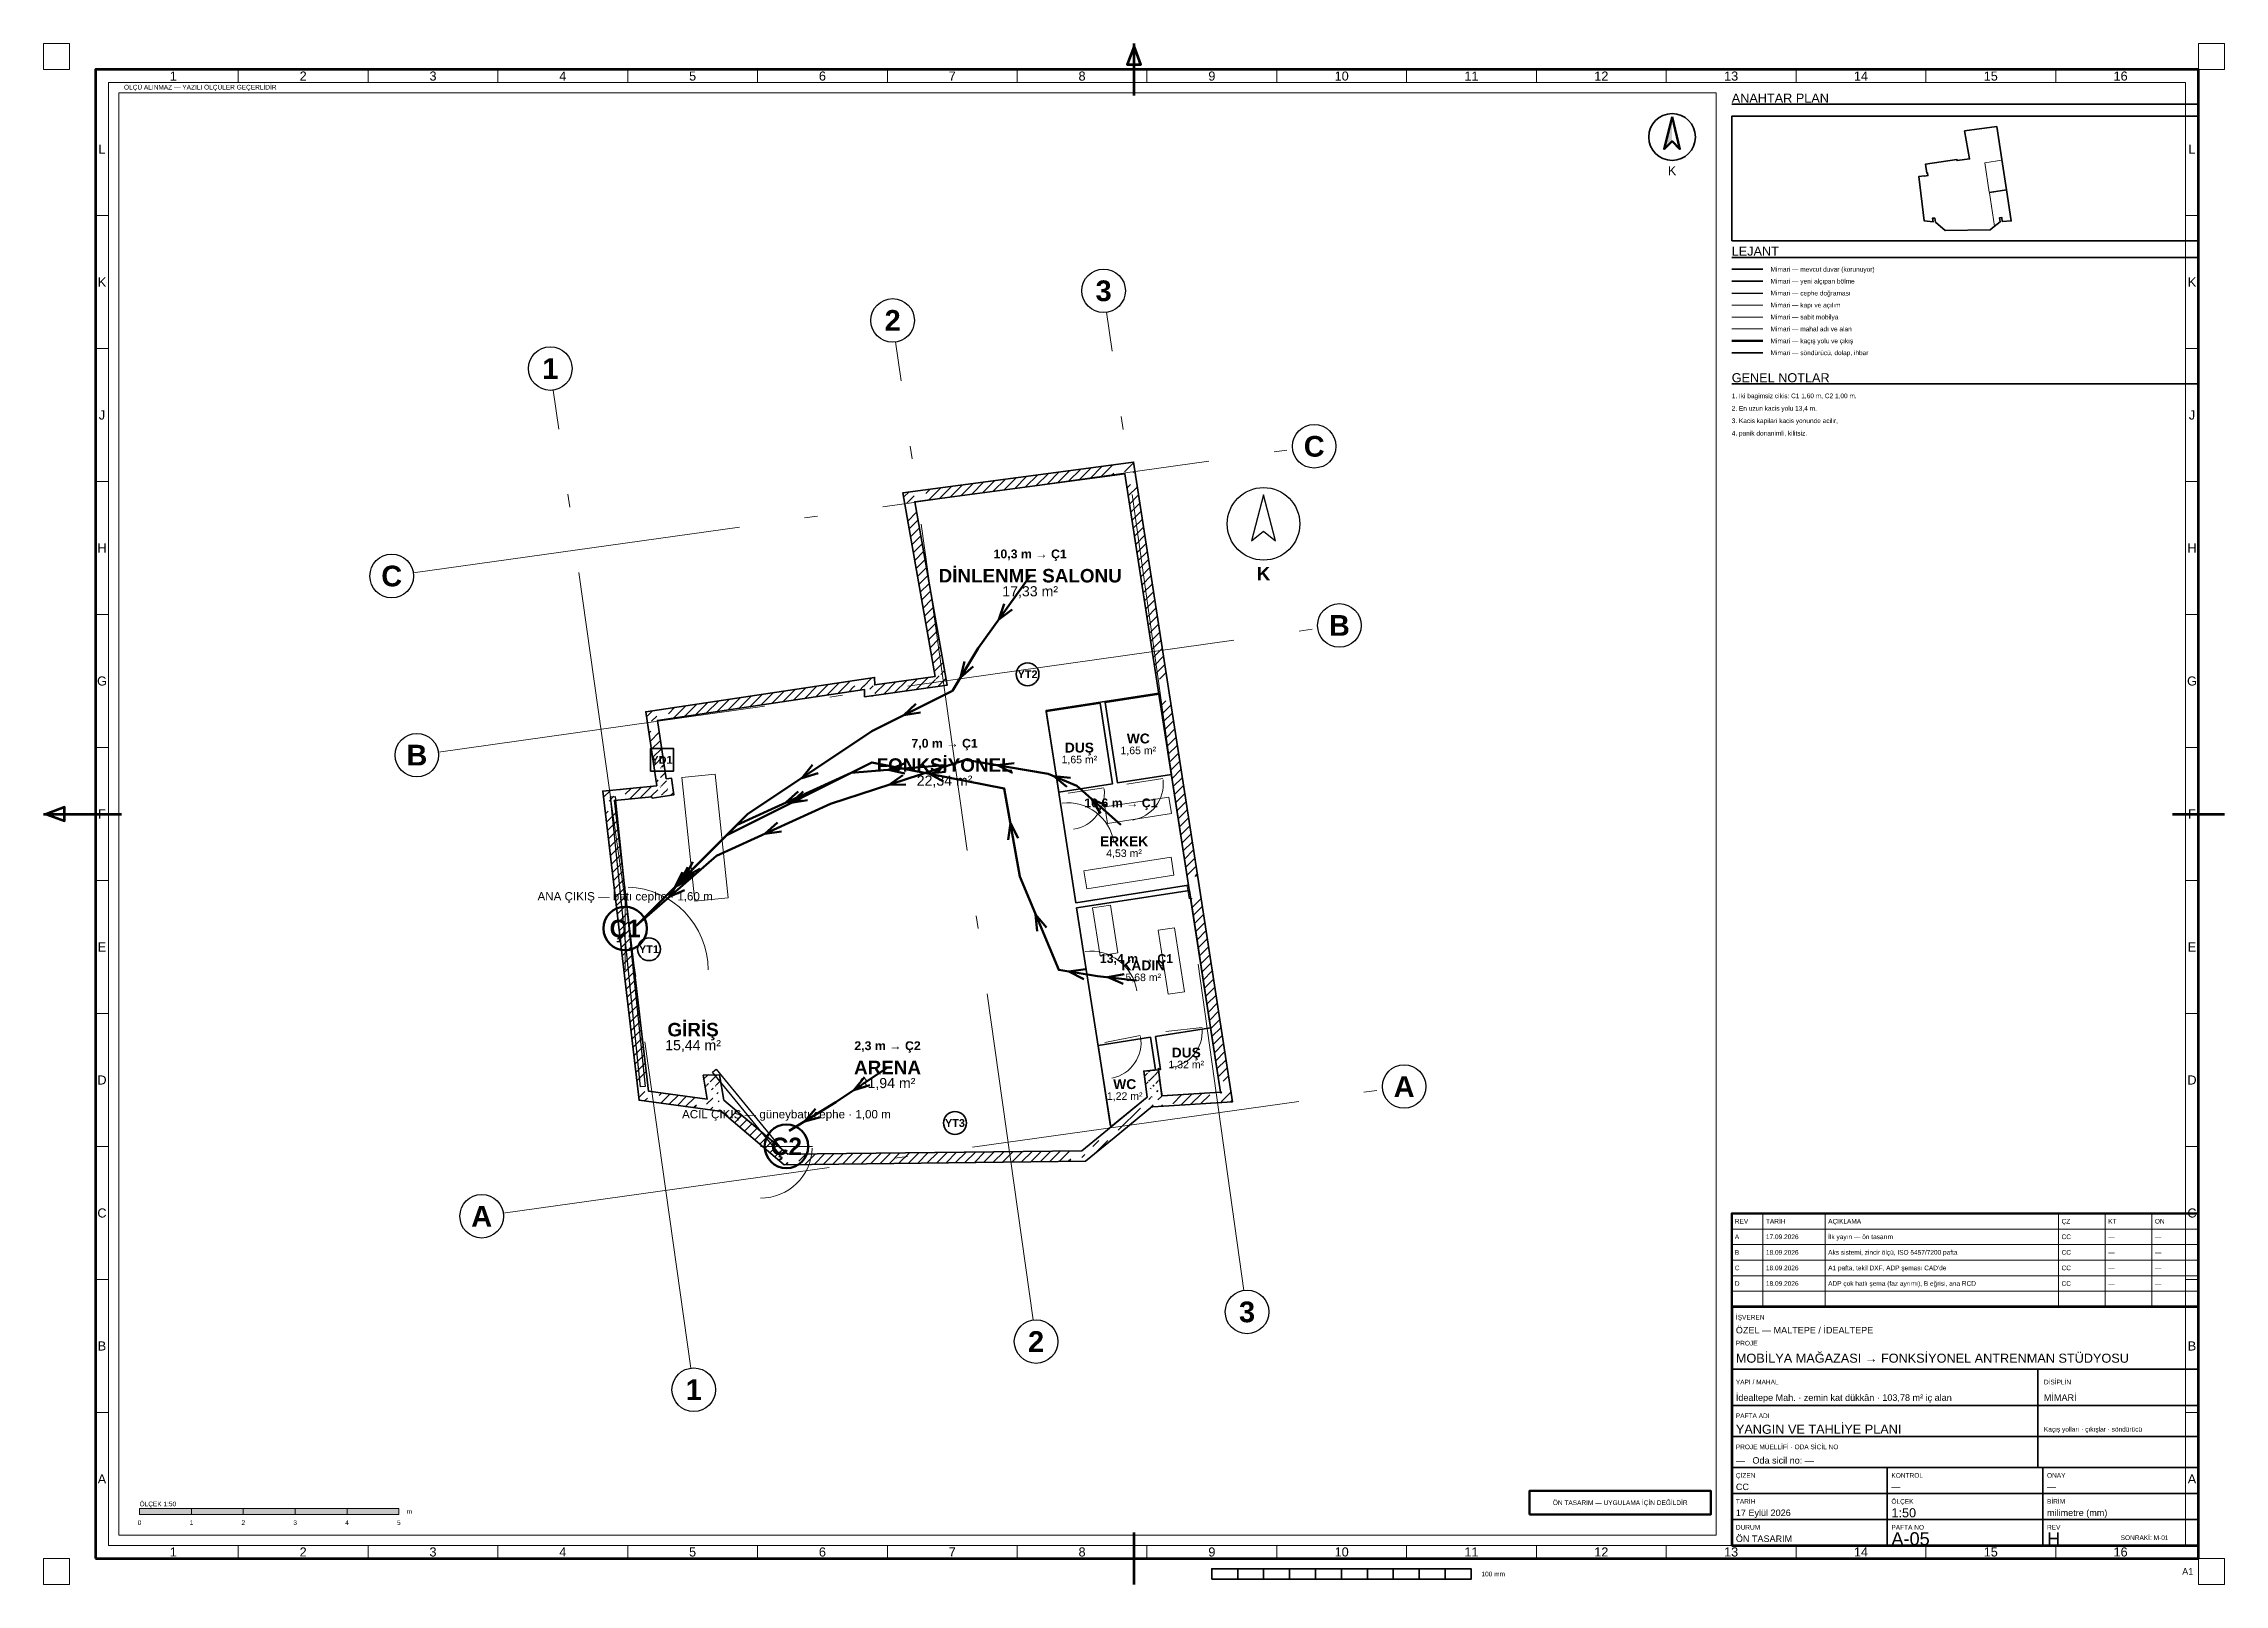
# Paper-space layout 'A-05 YANGIN VE TAHLİYE PLANI' of a CAD drawing. Header units: millimetres. Extents: x 0 to 841, y 0 to 594.
# The model-space entities are those that its viewports show. They can reach past a viewport. Long polylines and large blocks are cut down to what shows.
import ezdxf
from ezdxf.enums import TextEntityAlignment as Align

# ---------------------------------------------------------------- set-up
doc = ezdxf.new("R2010")
doc.units = ezdxf.units.MM
doc.linetypes.add('DASHDOT', pattern=[3.556, 2.54, -0.508, 0, -0.508])
for name, color, linetype, lineweight in [('A-CEPHE', 5, 'Continuous', 25), ('A-DUVAR-MEVCUT', 8, 'Continuous', 35), ('A-DUVAR-YENI', 1, 'Continuous', 35), ('A-KAPI', 8, 'Continuous', 18), ('A-MOBILYA', 9, 'Continuous', 18), ('A-YANGIN-EKIP', 1, 'Continuous', 35), ('A-YANGIN-KACIS', 3, 'Continuous', 50), ('A-YAZI', 7, 'Continuous', 13), ('G-AKS-BALON', 8, 'Continuous', 25), ('G-AKS-HAT', 8, 'DASHDOT', 18), ('G-ANTET', 7, 'Continuous', 25), ('G-CERCEVE', 7, 'Continuous', 70), ('G-KUZEY', 7, 'Continuous', 25), ('G-PAFTA-ZON', 8, 'Continuous', 13), ('G-YAZI', 7, 'Continuous', 18)]:
    doc.layers.add(name, color=color, linetype=linetype, lineweight=lineweight)
doc.layers.add('G-VIEWPORT', color=251, linetype='Continuous', lineweight=13, plot=False)
doc.styles.add('GYM', font='arial.ttf')
doc.styles.add('GYM-B', font='arialbd.ttf')

psp = doc.layouts.new('A-05 YANGIN VE TAHLİYE PLANI')

# ---------------------------------------------------------------- texts
at = {"layer": 'G-ANTET', "style": 'GYM'}
for s, height, p in [('K', 3.5, (628, 545)), ('0', 1.8, (37, 23.8)), ('1', 1.8, (57, 23.8)), ('2', 1.8, (77, 23.8)), ('3', 1.8, (97, 23.8)), ('4', 1.8, (117, 23.8)), ('5', 1.8, (137, 23.8))]:
    psp.add_text(s, height=height, dxfattribs=at).set_placement(p, align=Align.MIDDLE_CENTER)
for s, height, p in [('A', 1.8, (652.2, 134)), ('REV', 1.8, (652.2, 140)), ('TARİH', 1.8, (664.2, 140)), ('17.09.2026', 1.8, (664.2, 134)), ('AÇIKLAMA', 1.8, (688.2, 140)), ('İlk yayın — ön tasarım', 1.8, (688.2, 134)), ('ÇZ', 1.8, (778.2, 140)), ('CC', 1.8, (778.2, 134)), ('KT', 1.8, (796.2, 140)), ('ON', 1.8, (814.2, 140)), ('B', 1.8, (652.2, 128)), ('18.09.2026', 1.8, (664.2, 128)), ('Aks sistemi, zincir ölçü, ISO 5457/7200 pafta', 1.8, (688.2, 128)), ('CC', 1.8, (778.2, 128)), ('—', 1.8, (796.2, 134)), ('—', 1.8, (796.2, 128)), ('—', 1.8, (814.2, 134)), ('—', 1.8, (814.2, 128)), ('C', 1.8, (652.2, 122)), ('18.09.2026', 1.8, (664.2, 122)), ("A1 pafta, tekil DXF, ADP şeması CAD'de", 1.8, (688.2, 122)), ('CC', 1.8, (778.2, 122)), ('—', 1.8, (796.2, 122)), ('—', 1.8, (814.2, 122)), ('D', 1.8, (652.2, 116)), ('18.09.2026', 1.8, (664.2, 116)), ('ADP çok hatlı şema (faz ayrımı), B eğrisi, ana RCD', 1.8, (688.2, 116)), ('CC', 1.8, (778.2, 116)), ('—', 1.8, (796.2, 116)), ('—', 1.8, (814.2, 116)), ('İŞVEREN', 1.8, (652.6, 103)), ('ÖZEL — MALTEPE / İDEALTEPE', 2.5, (652.6, 98)), ('PROJE', 1.8, (652.6, 93)), ('MOBİLYA MAĞAZASI → FONKSİYONEL ANTRENMAN STÜDYOSU', 3.5, (652.6, 87.2)), ('YAPI / MAHAL', 1.8, (652.6, 78)), ('DİSİPLİN', 1.8, (771.4, 78)), ('İdealtepe Mah. · zemin kat dükkân · 103,78 m² iç alan', 2.5, (652.6, 72)), ('MİMARİ', 2.5, (771.4, 72)), ('YANGIN VE TAHLİYE PLANI', 3.5, (652.6, 59.8)), ('PAFTA ADI', 1.8, (652.6, 65)), ('Kaçış yolları · çıkışlar · söndürücü', 1.8, (771.4, 59.8)), ('PROJE MÜELLİFİ · ODA SİCİL NO', 1.8, (652.6, 53)), ('—   Oda sicil no: —', 2.5, (652.6, 47.8)), ('ÇİZEN', 1.8, (652.6, 42)), ('KONTROL', 1.8, (712.6, 42)), ('ONAY', 1.8, (772.6, 42)), ('CC', 2.5, (652.6, 37.6)), ('—', 2.5, (712.6, 37.6)), ('—', 2.5, (772.6, 37.6)), ('ÖLÇEK 1:50', 1.8, (37, 31)), ('m', 1.8, (140, 28.1)), ('TARİH', 1.8, (652.6, 32)), ('17 Eylül 2026', 2.5, (652.6, 27.6)), ('ÖLÇEK', 1.8, (712.6, 32)), ('1:50', 3.5, (712.6, 27.6)), ('BİRİM', 1.8, (772.6, 32)), ('milimetre (mm)', 2.5, (772.6, 27.6)), ('ÖN TASARIM', 2.5, (652.6, 17.6)), ('DURUM', 1.8, (652.6, 22)), ('A-05', 5, (712.6, 17.6)), ('PAFTA NO', 1.8, (712.6, 22)), ('REV', 1.8, (772.6, 22)), ('H', 5, (772.6, 17.6)), ('SONRAKİ: M-01', 1.8, (801, 18))]:
    psp.add_text(s, height=height, dxfattribs=at).set_placement(p, align=Align.MIDDLE_LEFT)
at = {"layer": 'G-ANTET', "color": 1, "style": 'GYM'}
psp.add_text('ÖN TASARIM — UYGULAMA İÇİN DEĞİLDİR', height=1.8, dxfattribs=at).set_placement((608, 31.5), align=Align.MIDDLE_CENTER)
at = {"layer": 'G-CERCEVE', "style": 'GYM'}
psp.add_text('100 mm', height=1.8, dxfattribs=at).set_placement((554.5, 4), align=Align.MIDDLE_LEFT)
psp.add_text('A1', height=2.5, dxfattribs=at).set_placement((829, 5), align=Align.MIDDLE_RIGHT)
at = {"layer": 'G-PAFTA-ZON', "style": 'GYM'}
for s, p in [('1', (50.03, 581.5)), ('2', (100.09, 581.5)), ('3', (150.16, 581.5)), ('4', (200.22, 581.5)), ('5', (250.28, 581.5)), ('6', (300.34, 581.5)), ('7', (350.41, 581.5)), ('8', (400.47, 581.5)), ('9', (450.53, 581.5)), ('10', (500.59, 581.5)), ('11', (550.66, 581.5)), ('12', (600.72, 581.5)), ('13', (650.78, 581.5)), ('14', (700.84, 581.5)), ('15', (750.91, 581.5)), ('16', (800.97, 581.5)), ('L', (22.5, 553.36)), ('L', (828.5, 553.36)), ('K', (22.5, 502.09)), ('K', (828.5, 502.09)), ('J', (22.5, 450.82)), ('J', (828.5, 450.82)), ('H', (22.5, 399.55)), ('H', (828.5, 399.55)), ('G', (22.5, 348.27)), ('G', (828.5, 348.27)), ('F', (22.5, 297)), ('F', (828.5, 297)), ('E', (22.5, 245.73)), ('E', (828.5, 245.73)), ('D', (22.5, 194.45)), ('D', (828.5, 194.45)), ('C', (22.5, 143.18)), ('C', (828.5, 143.18)), ('B', (22.5, 91.91)), ('B', (828.5, 91.91)), ('A', (22.5, 40.64)), ('A', (828.5, 40.64)), ('1', (50.03, 12.5)), ('2', (100.09, 12.5)), ('3', (150.16, 12.5)), ('4', (200.22, 12.5)), ('5', (250.28, 12.5)), ('6', (300.34, 12.5)), ('7', (350.41, 12.5)), ('8', (400.47, 12.5)), ('9', (450.53, 12.5)), ('10', (500.59, 12.5)), ('11', (550.66, 12.5)), ('12', (600.72, 12.5)), ('13', (650.78, 12.5)), ('14', (700.84, 12.5)), ('15', (750.91, 12.5)), ('16', (800.97, 12.5))]:
    psp.add_text(s, height=3.5, dxfattribs=at).set_placement(p, align=Align.MIDDLE_CENTER)
at = {"layer": 'G-YAZI', "style": 'GYM'}
for s, height, p in [('ÖLÇÜ ALINMAZ — YAZILI ÖLÇÜLER GEÇERLİDİR', 1.8, (31, 577.2)), ('ANAHTAR PLAN', 3.5, (651, 573)), ('LEJANT', 3.5, (651, 514)), ('Mimari — mevcut duvar (korunuyor)', 1.8, (666, 507)), ('Mimari — yeni alçıpan bölme', 1.8, (666, 502.4)), ('Mimari — cephe doğraması', 1.8, (666, 497.8)), ('Mimari — kapı ve açılım', 1.8, (666, 493.2)), ('Mimari — sabit mobilya', 1.8, (666, 488.6)), ('Mimari — mahal adı ve alan', 1.8, (666, 484)), ('Mimari — kaçış yolu ve çıkış', 1.8, (666, 479.4)), ('Mimari — söndürücü, dolap, ihbar', 1.8, (666, 474.8)), ('GENEL NOTLAR', 3.5, (651, 465.2)), ('2. En uzun kacis yolu 13,4 m.', 1.8, (651, 453.4)), ('1. Iki bagimsiz cikis: C1 1,60 m, C2 1,00 m.', 1.8, (651, 458.2)), ('3. Kacis kapilari kacis yonunde acilir,', 1.8, (651, 448.6)), ('4. panik donanimli, kilitsiz.', 1.8, (651, 443.8))]:
    psp.add_text(s, height=height, dxfattribs=at).set_placement(p, align=Align.MIDDLE_LEFT)

msp = doc.modelspace()

# ---------------------------------------------------------------- texts
at = {"layer": 'A-YANGIN-EKIP', "style": 'GYM-B'}
for s, p in [('YT2', (8000, 9200)), ('YD1', (950, 7550)), ('YT1', (700, 3900)), ('YT3', (6600, 550))]:
    msp.add_text(s, height=150, dxfattribs=at).set_placement(p, align=Align.MIDDLE_CENTER)
at = {"layer": 'A-YANGIN-KACIS'}
for s, height, style, p in [('10,3 m → Ç1', 170, 'GYM-B', (8050, 11520)), ('7,0 m → Ç1', 170, 'GYM-B', (6400, 7870)), ('10,6 m → Ç1', 170, 'GYM-B', (9800, 6720)), ('ANA ÇIKIŞ — batı cephe · 1,60 m', 160, 'GYM', (240, 4920)), ('Ç1', 336, 'GYM-B', (240, 4300)), ('13,4 m → Ç1', 170, 'GYM-B', (10100, 3720)), ('2,3 m → Ç2', 170, 'GYM-B', (5300, 2040)), ('ACİL ÇIKIŞ — güneybatı cephe · 1,00 m', 160, 'GYM', (3350, 720)), ('Ç2', 336, 'GYM-B', (3350, 100))]:
    msp.add_text(s, height=height, dxfattribs=dict(at, style=style)).set_placement(p, align=Align.MIDDLE_CENTER)
at = {"layer": 'A-YAZI'}
for s, height, style, p in [('DİNLENME SALONU', 260, 'GYM-B', (8050, 11100)), ('17,33 m²', 195, 'GYM', (8050, 10800)), ('WC', 190, 'GYM-B', (10135, 7962)), ('FONKSİYONEL', 260, 'GYM-B', (6400, 7450)), ('1,65 m²', 145, 'GYM', (8999, 7556)), ('DUŞ', 190, 'GYM-B', (8999, 7786)), ('1,65 m²', 145, 'GYM', (10135, 7732)), ('22,34 m²', 195, 'GYM', (6400, 7150)), ('ERKEK', 190, 'GYM-B', (9860, 5981)), ('4,53 m²', 145, 'GYM', (9860, 5751)), ('KADIN', 190, 'GYM-B', (10231, 3588)), ('5,68 m²', 145, 'GYM', (10231, 3358)), ('GİRİŞ', 260, 'GYM-B', (1550, 2350)), ('15,44 m²', 195, 'GYM', (1550, 2050)), ('ARENA', 260, 'GYM-B', (5300, 1620)), ('1,32 m²', 145, 'GYM', (11060, 1678)), ('DUŞ', 190, 'GYM-B', (11060, 1908)), ('31,94 m²', 195, 'GYM', (5300, 1320)), ('WC', 190, 'GYM-B', (9873, 1299)), ('1,22 m²', 145, 'GYM', (9873, 1069))]:
    msp.add_text(s, height=height, dxfattribs=dict(at, style=style)).set_placement(p, align=Align.MIDDLE_CENTER)
at = {"layer": 'G-AKS-BALON', "style": 'GYM-B'}
for s, p in [('3', (9466, 16592)), ('2', (5398, 16021)), ('1', (-1203, 15093)), ('C', (13527, 13594)), ('C', (-4261, 11094)), ('B', (14012, 10141)), ('B', (-3776, 7641)), ('A', (15261, 1253)), ('A', (-2526, -1247)), ('3', (12232, -3091)), ('2', (8164, -3663)), ('1', (1563, -4591))]:
    msp.add_text(s, height=399, dxfattribs=at).set_placement(p, align=Align.MIDDLE_CENTER)

# ---------------------------------------------------------------- blocks, each defined once
blk = doc.blocks.new('G_KUZEY')
blk.add_lwpolyline([(0, 560), (-230, -330), (0, -140), (230, -330)], close=True)
blk.add_circle((0, 0), 700)
at = {"style": 'GYM-B'}
blk.add_text('K', height=260, dxfattribs=at).set_placement((0, -960), align=Align.MIDDLE_CENTER)

# ---------------------------------------------------------------- hatches: boundary and pattern name
at = {"layer": 'A-DUVAR-MEVCUT'}
h = msp.add_hatch(dxfattribs=at)
h.set_pattern_fill('ANSI31', scale=40)
h.paths.add_polyline_path([(756, 6840), (760, 6814), (957, 6846), (953, 6872)])
h.paths.add_polyline_path([(970, 6843), (760, 6814), (756, 6840), (550, 6819), (550, 7020), (588, 7024), (970, 7024)])
h.paths.add_polyline_path([(760, 6814), (1178, 6873), (1150, 7071), (732, 7012)])
h.paths.add_polyline_path([(1149, 7083), (1178, 6873), (968, 6843), (968, 7083)])
h.paths.add_polyline_path([(1178, 6873), (1133, 7198), (935, 7171), (979, 6845)])
h.paths.add_polyline_path([(999, 7408), (1032, 7185), (1133, 7198), (1162, 6988), (923, 6988), (923, 7408)])
h.paths.add_polyline_path([(1133, 7198), (1032, 7185), (1058, 6986), (1159, 6999)])
h.paths.add_polyline_path([(1001, 7395), (1032, 7185), (1133, 7198), (1164, 6975), (822, 6975), (822, 7047), (850, 7050), (822, 7237), (822, 7395)])
h.paths.add_polyline_path([(1032, 7185), (864, 8310), (666, 8281), (834, 7155)])
h.paths.add_polyline_path([(1074, 8342), (864, 8310), (895, 8100), (693, 8100), (654, 8362), (654, 8481), (916, 8520), (1074, 8520)])
h.paths.add_polyline_path([(864, 8310), (4855, 8908), (4826, 9106), (834, 8508)])
h.paths.add_polyline_path([(4645, 9079), (4907, 9118), (5051, 9118), (5053, 8996), (5065, 8998), (5065, 8796), (4858, 8767), (4855, 8908), (4645, 8877)])
h.paths.add_polyline_path([(4855, 8908), (4858, 8767), (5058, 8772), (5055, 8912)])
h.paths.add_polyline_path([(5068, 8977), (5068, 8796), (4858, 8767), (4855, 8908), (4648, 8877), (4648, 8977)])
h.paths.add_polyline_path([(4858, 8767), (6449, 8988), (6422, 9186), (4831, 8965)])
h.paths.add_polyline_path([(6412, 9198), (6449, 8988), (6239, 8959), (6239, 9198)])
h.paths.add_polyline_path([(6449, 8988), (5826, 12526), (5629, 12492), (6252, 8954)])
h.paths.add_polyline_path([(6036, 12554), (5826, 12526), (5863, 12316), (5660, 12316), (5616, 12566), (5616, 12700), (5888, 12736), (6036, 12736)])
h.paths.add_polyline_path([(5826, 12526), (9876, 13066), (9849, 13265), (5800, 12725)])
h.paths.add_polyline_path([(9908, 12856), (9876, 13066), (9666, 13038), (9666, 13240), (9938, 13276), (10046, 13276), (10086, 13017), (10086, 12856)])
h.paths.add_polyline_path([(9876, 13066), (10521, 8898), (10719, 8928), (10073, 13097)])
h.paths.add_polyline_path([(10554, 8688), (10521, 8898), (10489, 9108), (10691, 9108), (10719, 8928), (10731, 8848), (10731, 8688)])
h.paths.add_polyline_path([(10521, 8898), (11111, 5092), (11308, 5122), (10719, 8928)])
h.paths.add_polyline_path([(11143, 4882), (11111, 5092), (11078, 5302), (11281, 5302), (11308, 5122), (11321, 5042), (11321, 4882)])
h.paths.add_polyline_path([(11111, 5092), (11722, 1144), (11920, 1174), (11308, 5122)])
h.paths.add_polyline_path([(11512, 1131), (11722, 1144), (11690, 1354), (11892, 1354), (11932, 1095), (11932, 957), (11570, 934), (11512, 934)])
h.paths.add_polyline_path([(11722, 1144), (10589, 1072), (10601, 873), (11735, 944)])
h.paths.add_polyline_path([(10379, 1282), (10562, 1282), (10589, 1072), (10799, 1086), (10799, 885), (10436, 862), (10414, 862), (10412, 877), (10394, 862), (10379, 862)])
h.paths.add_polyline_path([(10589, 1072), (10524, 1577), (10326, 1552), (10390, 1047)])
h.paths.add_polyline_path([(10314, 1367), (10314, 1558), (10524, 1577), (10551, 1367)])
h.paths.add_polyline_path([(10524, 1577), (10239, 1552), (10257, 1352), (10542, 1378)])
h.paths.add_polyline_path([(10449, 1342), (10266, 1342), (10239, 1552), (10449, 1570)])
h.paths.add_polyline_path([(10239, 1552), (10303, 1047), (10502, 1072), (10437, 1577)])
h.paths.add_polyline_path([(10093, 875), (10303, 1047), (10277, 1257), (10513, 1257), (10513, 867), (10414, 861), (10412, 877), (10363, 837), (10093, 837)])
h.paths.add_polyline_path([(10303, 1047), (9540, 421), (9667, 266), (10430, 892)])
h.paths.add_polyline_path([(9330, 248), (9540, 421), (9750, 593), (9750, 334), (9667, 266), (9600, 211), (9330, 211)])
h.paths.add_polyline_path([(9540, 421), (9046, 15), (9173, -139), (9667, 266)])
h.paths.add_polyline_path([(9256, -71), (9119, -184), (8836, -187), (8836, 13), (9046, 15), (9256, 188)])
h.paths.add_polyline_path([(9046, 15), (3378, -54), (3381, -253), (9049, -185)])
h.paths.add_polyline_path([(3588, -251), (3306, -254), (3168, -138), (3168, 124), (3378, -54), (3588, -51)])
h.paths.add_polyline_path([(3378, -54), (2142, 991), (2013, 839), (3249, -206)])
h.paths.add_polyline_path([(1932, 796), (1932, 1201), (2106, 1201), (2142, 991), (2352, 814), (2352, 781), (2080, 781), (2063, 796), (2066, 781), (2041, 781)])
h.paths.add_polyline_path([(2142, 991), (2060, 1478), (1863, 1445), (1944, 958)])
h.paths.add_polyline_path([(1850, 1268), (1850, 1474), (2060, 1478), (2095, 1268)])
h.paths.add_polyline_path([(2060, 1478), (1747, 1471), (1752, 1271), (2064, 1278)])
h.paths.add_polyline_path([(1957, 1261), (1782, 1261), (1747, 1471), (1957, 1476)])
h.paths.add_polyline_path([(1747, 1471), (1824, 1012), (2021, 1046), (1944, 1504)])
h.paths.add_polyline_path([(2034, 1222), (2034, 802), (1884, 802), (1614, 839), (1614, 1041), (1824, 1012), (1789, 1222)])
h.paths.add_polyline_path([(1824, 1012), (689, 1166), (662, 968), (1797, 814)])
h.paths.add_polyline_path([(664, 1376), (689, 1166), (899, 1138), (899, 957), (749, 957), (508, 989), (479, 1240), (479, 1376)])
h.paths.add_polyline_path([(689, 1166), (32, 6768), (-166, 6745), (490, 1143)])
h.paths.add_polyline_path([(242, 6789), (32, 6768), (57, 6558), (-144, 6558), (-178, 6842), (-178, 6948), (123, 6978), (242, 6978)])
h.paths.add_polyline_path([(32, 6768), (756, 6840), (736, 7039), (13, 6967)])
h.paths.add_polyline_path([(966, 6843), (760, 6814), (756, 6840), (546, 6819), (546, 7020), (847, 7050), (966, 7050)])

# ---------------------------------------------------------------- linework, layer by layer
at = {"layer": 'A-CEPHE'}
for points in [[(-45, 6835), (45, 6845), (625, 1255), (535, 1245)], [(3275, 29), (3205, -29), (1925, 1531), (1995, 1589)]]:
    msp.add_lwpolyline(points, close=True, dxfattribs=at)
at = {"layer": 'A-DUVAR-MEVCUT'}
for points in [[(850, 7050), (636, 8479), (5050, 9139), (5053, 8996), (6216, 9158), (5593, 12697), (10043, 13291), (10719, 8928), (11308, 5122), (11953, 958), (10414, 861), (10412, 877), (9667, 266), (9119, -184), (3306, -254), (2063, 796), (2066, 778), (508, 989), (-190, 6947)], [(756, 6840), (760, 6814), (1178, 6873), (1133, 7198), (1032, 7185), (864, 8310), (4855, 8908), (4858, 8767), (6449, 8988), (5826, 12526), (9876, 13066), (10521, 8898), (11111, 5092), (11722, 1144), (10589, 1072), (10524, 1577), (10239, 1552), (10303, 1047), (9540, 421), (9046, 15), (3378, -54), (2142, 991), (2060, 1478), (1747, 1471), (1824, 1012), (689, 1166), (32, 6768)]]:
    msp.add_lwpolyline(points, close=True, dxfattribs=at)
at = {"layer": 'A-DUVAR-YENI'}
for points in [[(8930, 4796), (11104, 5132), (10531, 8838), (8357, 8499)], [(8360, 8482), (9397, 8643), (9638, 7090), (8600, 6929)], [(10534, 8818), (10774, 7266), (9736, 7105), (9496, 8658)], [(9604, 473), (10303, 1047), (10239, 1552), (10524, 1577), (10589, 1072), (11722, 1144), (11120, 5032), (8946, 4695)], [(10303, 1047), (9634, 498), (9601, 492), (9359, 2045), (10369, 2202), (10467, 1572), (10239, 1552)], [(10559, 1306), (10524, 1577), (10519, 1598), (10541, 1580), (10566, 1584), (10467, 2217), (11530, 2383), (11722, 1144), (10595, 1073)]]:
    msp.add_lwpolyline(points, close=True, dxfattribs=at)
at = {"layer": 'A-KAPI'}
for p, q in [((9917, 7082), (10609, 7190)), ((8781, 6906), (9473, 7014)), ((8772, 5822), (8634, 6712)), ((240, 3500), (240, 5100)), ((9216, 2962), (9078, 3852)), ((9488, 2100), (10174, 2238)), ((10668, 2314), (11364, 2392)), ((2850, 100), (3850, 100))]:
    msp.add_line(p, q, dxfattribs=at)
for centre, radius, start, end in [((9917, 7082), 700, -81.2, 6.8), ((8781, 6906), 700, -81.2, 6.8), ((8772, 5822), 900, 8.8, 96.8), ((240, 3500), 1600, 0, 88), ((9216, 2962), 900, 8.8, 96.8), ((9488, 2100), 700, -78.6, 9.4), ((10668, 2314), 700, -83.6, 4.4), ((2850, 100), 1000, -90, -2)]:
    msp.add_arc(centre, radius, start, end, dxfattribs=at)
at = {"layer": 'A-MOBILYA'}
for points in [[(1978, 7277), (1331, 7209), (1582, 4823), (2229, 4891)], [(9489, 6642), (9538, 6326), (10774, 6518), (10725, 6834)], [(9088, 5412), (9142, 5066), (10822, 5326), (10768, 5672)], [(9599, 4752), (9254, 4699), (9397, 3775), (9743, 3829)], [(10836, 4315), (10520, 4266), (10713, 3031), (11029, 3080)]]:
    msp.add_lwpolyline(points, close=True, dxfattribs=at)
at = {"layer": 'A-YANGIN-EKIP'}
msp.add_lwpolyline([(730, 7330), (1170, 7330), (1170, 7770), (730, 7770)], close=True, dxfattribs=at)
for centre in [(8000, 9200), (700, 3900), (6600, 550)]:
    msp.add_circle(centre, 220, dxfattribs=at)
at = {"layer": 'A-YANGIN-KACIS'}
for p, q in [((7445, 10254), (7547, 10560)), ((7445, 10254), (7702, 10449)), ((6706, 9136), (6785, 9449)), ((6706, 9136), (6948, 9350)), ((5614, 8409), (5846, 8633)), ((5614, 8409), (5933, 8462)), ((3650, 7200), (3854, 7451)), ((3650, 7200), (3960, 7291)), ((5321, 7360), (5620, 7481)), ((5321, 7360), (5636, 7290)), ((5329, 7069), (5592, 7256)), ((6098, 7285), (6419, 7319)), ((6098, 7285), (6382, 7131)), ((7423, 7445), (7742, 7488)), ((7423, 7445), (7710, 7299)), ((8509, 7234), (8756, 7027)), ((8509, 7234), (8830, 7204)), ((3336, 6726), (3577, 6940)), ((3336, 6726), (3656, 6766)), ((3439, 6720), (3672, 6943)), ((3439, 6720), (3757, 6772)), ((5329, 7069), (5652, 7074)), ((9240, 6794), (9408, 6518)), ((9240, 6794), (9534, 6662)), ((2936, 6126), (3177, 6340)), ((7669, 6327), (7628, 6007)), ((7669, 6327), (7817, 6040)), ((2936, 6126), (3256, 6166)), ((1298, 5198), (1448, 5483)), ((1398, 5298), (1548, 5583)), ((1089, 4907), (1259, 5181)), ((1198, 5098), (1348, 5383)), ((1198, 5098), (1483, 5248)), ((1298, 5198), (1583, 5348)), ((1398, 5298), (1683, 5448)), ((1089, 4907), (1385, 5037)), ((8156, 4566), (8186, 4245)), ((8156, 4566), (8363, 4319)), ((8797, 3468), (9117, 3514)), ((8797, 3468), (9086, 3325)), ((9546, 3359), (9863, 3422)), ((9546, 3359), (9842, 3231)), ((4650, 1185), (4853, 1436)), ((4650, 1185), (4960, 1277)), ((3696, 581), (3909, 824)), ((3696, 581), (4009, 660))]:
    msp.add_line(p, q, dxfattribs=at)
for points in [[(8050, 11100), (7050, 9700), (6550, 8880), (5000, 8100), (2600, 6500), (450, 4350)], [(9800, 6300), (8950, 7050), (8400, 7280), (6800, 7550), (4200, 6700), (2000, 5700), (450, 4350)], [(10100, 3300), (9350, 3380), (8600, 3500), (7850, 5300), (7550, 7000), (5000, 7500), (2200, 6100), (450, 4350)], [(6400, 7450), (4600, 7300), (2400, 6300), (450, 4350)], [(5300, 1620), (4300, 950), (3400, 400)]]:
    msp.add_lwpolyline(points, dxfattribs=at)
for centre in [(240, 4300), (3350, 100)]:
    msp.add_circle(centre, 420, dxfattribs=at)
at = {"layer": 'G-AKS-BALON'}
for centre in [(9466, 16592), (5398, 16021), (-1203, 15093), (13527, 13594), (-4261, 11094), (14012, 10141), (-3776, 7641), (15261, 1253), (-2526, -1247), (12232, -3091), (8164, -3663), (1563, -4591)]:
    msp.add_circle(centre, 420, dxfattribs=at)
at = {"layer": 'G-AKS-HAT'}
for p, q in [((12173, -2676), (9524, 16177)), ((8106, -3247), (5456, 15605)), ((1505, -4175), (-1145, 14677)), ((-3845, 11153), (13111, 13536)), ((-3360, 7700), (13596, 10083)), ((-2111, -1189), (14845, 1194))]:
    msp.add_line(p, q, dxfattribs=at)

# ---------------------------------------------------------------- block references
at = {"layer": 'G-KUZEY'}
msp.add_blockref('G_KUZEY', (12550, 12100), dxfattribs=at)

msp.set_redraw_order([(e.dxf.handle, doc.entitydb.next_handle()) for e in msp.query("TEXT MTEXT ATTDEF DIMENSION ARC_DIMENSION")])  # texts and dimensions are drawn at this point

# ---------------------------------------------------------------- hatches: boundary and pattern name
at = {"layer": 'G-ANTET'}
for color, points in [(7, [(628, 565.74), (624.94, 553.32), (628, 556.38)]), (7, [(37, 27), (57, 27), (57, 29.2), (37, 29.2)]), (0, [(57, 27), (77, 27), (77, 29.2), (57, 29.2)]), (7, [(77, 27), (97, 27), (97, 29.2), (77, 29.2)]), (0, [(97, 27), (117, 27), (117, 29.2), (97, 29.2)]), (7, [(117, 27), (137, 27), (137, 29.2), (117, 29.2)])]:
    psp.add_hatch(color=color, dxfattribs=at).paths.add_polyline_path(points)

# ---------------------------------------------------------------- linework, layer by layer
at = {"layer": 'G-ANTET', "color": 8, "linetype": 'Continuous', "lineweight": 35}
psp.add_line((651, 507), (663, 507), dxfattribs=at)
at = {"layer": 'G-ANTET', "color": 1, "linetype": 'Continuous', "lineweight": 35}
for p, q in [((651, 502.4), (663, 502.4)), ((651, 474.8), (663, 474.8))]:
    psp.add_line(p, q, dxfattribs=at)
at = {"layer": 'G-ANTET', "color": 5, "linetype": 'Continuous', "lineweight": 25}
psp.add_line((651, 497.8), (663, 497.8), dxfattribs=at)
at = {"layer": 'G-ANTET', "color": 8, "linetype": 'Continuous', "lineweight": 18}
psp.add_line((651, 493.2), (663, 493.2), dxfattribs=at)
at = {"layer": 'G-ANTET', "color": 9, "linetype": 'Continuous', "lineweight": 18}
psp.add_line((651, 488.6), (663, 488.6), dxfattribs=at)
at = {"layer": 'G-ANTET', "color": 7, "linetype": 'Continuous', "lineweight": 13}
psp.add_line((651, 484), (663, 484), dxfattribs=at)
at = {"layer": 'G-ANTET', "color": 3, "linetype": 'Continuous', "lineweight": 50}
psp.add_line((651, 479.4), (663, 479.4), dxfattribs=at)
at = {"layer": 'G-ANTET', "lineweight": 18}
for p, q in [((663, 107), (663, 143)), ((687, 107), (687, 143)), ((777, 107), (777, 143)), ((795, 107), (795, 143)), ((813, 107), (813, 143)), ((651, 137), (831, 137)), ((651, 131), (831, 131)), ((651, 125), (831, 125)), ((651, 119), (831, 119)), ((651, 113), (831, 113)), ((651, 107), (831, 107))]:
    psp.add_line(p, q, dxfattribs=at)
at = {"layer": 'G-ANTET', "lineweight": 35}
for p, q in [((651, 83), (831, 83)), ((769, 69), (769, 83)), ((651, 69), (831, 69)), ((769, 45), (769, 69)), ((651, 57), (831, 57)), ((651, 45), (831, 45)), ((711, 15), (711, 45)), ((771, 15), (771, 45)), ((651, 35), (831, 35)), ((651, 25), (831, 25))]:
    psp.add_line(p, q, dxfattribs=at)
at = {"layer": 'G-ANTET', "lineweight": 50}
for points in [[(628, 565.74), (624.94, 553.32), (628, 556.38), (631.06, 553.32)], [(651, 107), (831, 107), (831, 143), (651, 143)]]:
    psp.add_lwpolyline(points, close=True, dxfattribs=at)
at = {"layer": 'G-ANTET', "lineweight": 35}
for points in [[(651, 518), (831, 518), (831, 566), (651, 566)], [(725.39, 543.02), (725.4, 542.94), (726.67, 543.12), (726.54, 544.11), (726.23, 544.07), (725.71, 547.5), (737.88, 549.32), (737.89, 548.89), (742.74, 549.57), (740.84, 560.35), (753.19, 562), (755.16, 549.29), (756.96, 537.69), (758.82, 525.65), (755.36, 525.43), (755.17, 526.97), (754.3, 526.89), (754.49, 525.35), (752.17, 523.45), (750.66, 522.21), (733.38, 522), (729.61, 525.19), (729.36, 526.67), (728.41, 526.65), (728.64, 525.25), (725.18, 525.72), (723.18, 542.8), (725.39, 543.02)]]:
    psp.add_lwpolyline(points, close=True, dxfattribs=at)
at = {"layer": 'G-ANTET', "lineweight": 13}
for points in [[(750.31, 536.78), (756.94, 537.81), (755.19, 549.11), (748.56, 548.07), (750.31, 536.78)], [(752.36, 523.6), (754.49, 525.35), (754.3, 526.89), (755.17, 526.97), (755.36, 525.43), (758.82, 525.65), (756.98, 537.51), (750.36, 536.48), (752.36, 523.6)]]:
    psp.add_lwpolyline(points, close=True, dxfattribs=at)
at = {"layer": 'G-ANTET', "lineweight": 100}
psp.add_lwpolyline([(651, 15), (831, 15), (831, 107), (651, 107)], close=True, dxfattribs=at)
at = {"layer": 'G-ANTET', "color": 1, "lineweight": 50}
psp.add_lwpolyline([(573, 27), (643, 27), (643, 36), (573, 36)], close=True, dxfattribs=at)
at = {"layer": 'G-ANTET', "lineweight": 18}
for points in [[(37, 27), (57, 27), (57, 29.2), (37, 29.2)], [(57, 27), (77, 27), (77, 29.2), (57, 29.2)], [(77, 27), (97, 27), (97, 29.2), (77, 29.2)], [(97, 27), (117, 27), (117, 29.2), (97, 29.2)], [(117, 27), (137, 27), (137, 29.2), (117, 29.2)]]:
    psp.add_lwpolyline(points, close=True, dxfattribs=at)
at = {"layer": 'G-ANTET', "lineweight": 35}
psp.add_circle((628, 558), 9, dxfattribs=at)
at = {"layer": 'G-CERCEVE', "lineweight": 70}
for p, q in [((420.5, 574), (420.5, 594)), ((0, 297), (30, 297)), ((821, 297), (841, 297)), ((420.5, 0), (420.5, 20))]:
    psp.add_line(p, q, dxfattribs=at)
at = {"layer": 'G-CERCEVE', "lineweight": 35}
for p, q in [((450.5, 2), (450.5, 6)), ((460.5, 2), (460.5, 6)), ((470.5, 2), (470.5, 6)), ((480.5, 2), (480.5, 6)), ((490.5, 2), (490.5, 6)), ((500.5, 2), (500.5, 6)), ((510.5, 2), (510.5, 6)), ((520.5, 2), (520.5, 6)), ((530.5, 2), (530.5, 6)), ((540.5, 2), (540.5, 6)), ((550.5, 2), (550.5, 6))]:
    psp.add_line(p, q, dxfattribs=at)
at = {"layer": 'G-CERCEVE', "lineweight": 13}
for points in [[(0, 584), (10, 584), (10, 594), (0, 594)], [(831, 584), (841, 584), (841, 594), (831, 594)], [(0, 0), (10, 0), (10, 10), (0, 10)], [(831, 0), (841, 0), (841, 10), (831, 10)]]:
    psp.add_lwpolyline(points, close=True, dxfattribs=at)
at = {"layer": 'G-CERCEVE', "lineweight": 70}
for points in [[(420.5, 593), (417.9, 586), (423.1, 586)], [(20, 10), (831, 10), (831, 584), (20, 584)], [(1, 297), (8, 294.4), (8, 299.6)]]:
    psp.add_lwpolyline(points, close=True, dxfattribs=at)
at = {"layer": 'G-CERCEVE', "lineweight": 18}
psp.add_lwpolyline([(29, 19), (645, 19), (645, 575), (29, 575)], close=True, dxfattribs=at)
at = {"layer": 'G-CERCEVE', "lineweight": 35}
psp.add_lwpolyline([(450.5, 2), (550.5, 2), (550.5, 6), (450.5, 6)], close=True, dxfattribs=at)
at = {"layer": 'G-PAFTA-ZON', "lineweight": 13}
for p, q in [((75.06, 579), (75.06, 584)), ((125.12, 579), (125.12, 584)), ((175.19, 579), (175.19, 584)), ((225.25, 579), (225.25, 584)), ((275.31, 579), (275.31, 584)), ((325.38, 579), (325.38, 584)), ((375.44, 579), (375.44, 584)), ((425.5, 579), (425.5, 584)), ((475.56, 579), (475.56, 584)), ((525.62, 579), (525.62, 584)), ((575.69, 579), (575.69, 584)), ((625.75, 579), (625.75, 584)), ((675.81, 579), (675.81, 584)), ((725.88, 579), (725.88, 584)), ((775.94, 579), (775.94, 584)), ((20, 527.73), (25, 527.73)), ((826, 527.73), (831, 527.73)), ((20, 476.45), (25, 476.45)), ((826, 476.45), (831, 476.45)), ((20, 425.18), (25, 425.18)), ((826, 425.18), (831, 425.18)), ((20, 373.91), (25, 373.91)), ((826, 373.91), (831, 373.91)), ((20, 322.64), (25, 322.64)), ((826, 322.64), (831, 322.64)), ((20, 271.36), (25, 271.36)), ((826, 271.36), (831, 271.36)), ((20, 220.09), (25, 220.09)), ((826, 220.09), (831, 220.09)), ((20, 168.82), (25, 168.82)), ((826, 168.82), (831, 168.82)), ((20, 117.55), (25, 117.55)), ((826, 117.55), (831, 117.55)), ((20, 66.27), (25, 66.27)), ((826, 66.27), (831, 66.27)), ((75.06, 10), (75.06, 15)), ((125.12, 10), (125.12, 15)), ((175.19, 10), (175.19, 15)), ((225.25, 10), (225.25, 15)), ((275.31, 10), (275.31, 15)), ((325.38, 10), (325.38, 15)), ((375.44, 10), (375.44, 15)), ((425.5, 10), (425.5, 15)), ((475.56, 10), (475.56, 15)), ((525.62, 10), (525.62, 15)), ((575.69, 10), (575.69, 15)), ((625.75, 10), (625.75, 15)), ((675.81, 10), (675.81, 15)), ((725.88, 10), (725.88, 15)), ((775.94, 10), (775.94, 15))]:
    psp.add_line(p, q, dxfattribs=at)
psp.add_lwpolyline([(25, 15), (826, 15), (826, 579), (25, 579)], close=True, dxfattribs=at)
at = {"layer": 'G-YAZI', "lineweight": 35}
for p, q in [((651, 570.6), (831, 570.6)), ((651, 511.6), (831, 511.6)), ((651, 462.8), (831, 462.8))]:
    psp.add_line(p, q, dxfattribs=at)

psp.set_redraw_order([(e.dxf.handle, doc.entitydb.next_handle()) for e in psp.query("TEXT MTEXT ATTDEF DIMENSION ARC_DIMENSION")])  # texts and dimensions are drawn at this point

# ---------------------------------------------------------------- viewports
at = {"layer": 'G-VIEWPORT'}
psp.add_viewport(center=(337, 297), size=(616, 556), view_center_point=(5877.13, 6506.39), view_height=27800, dxfattribs=at)

doc.saveas('drawing.dxf')
